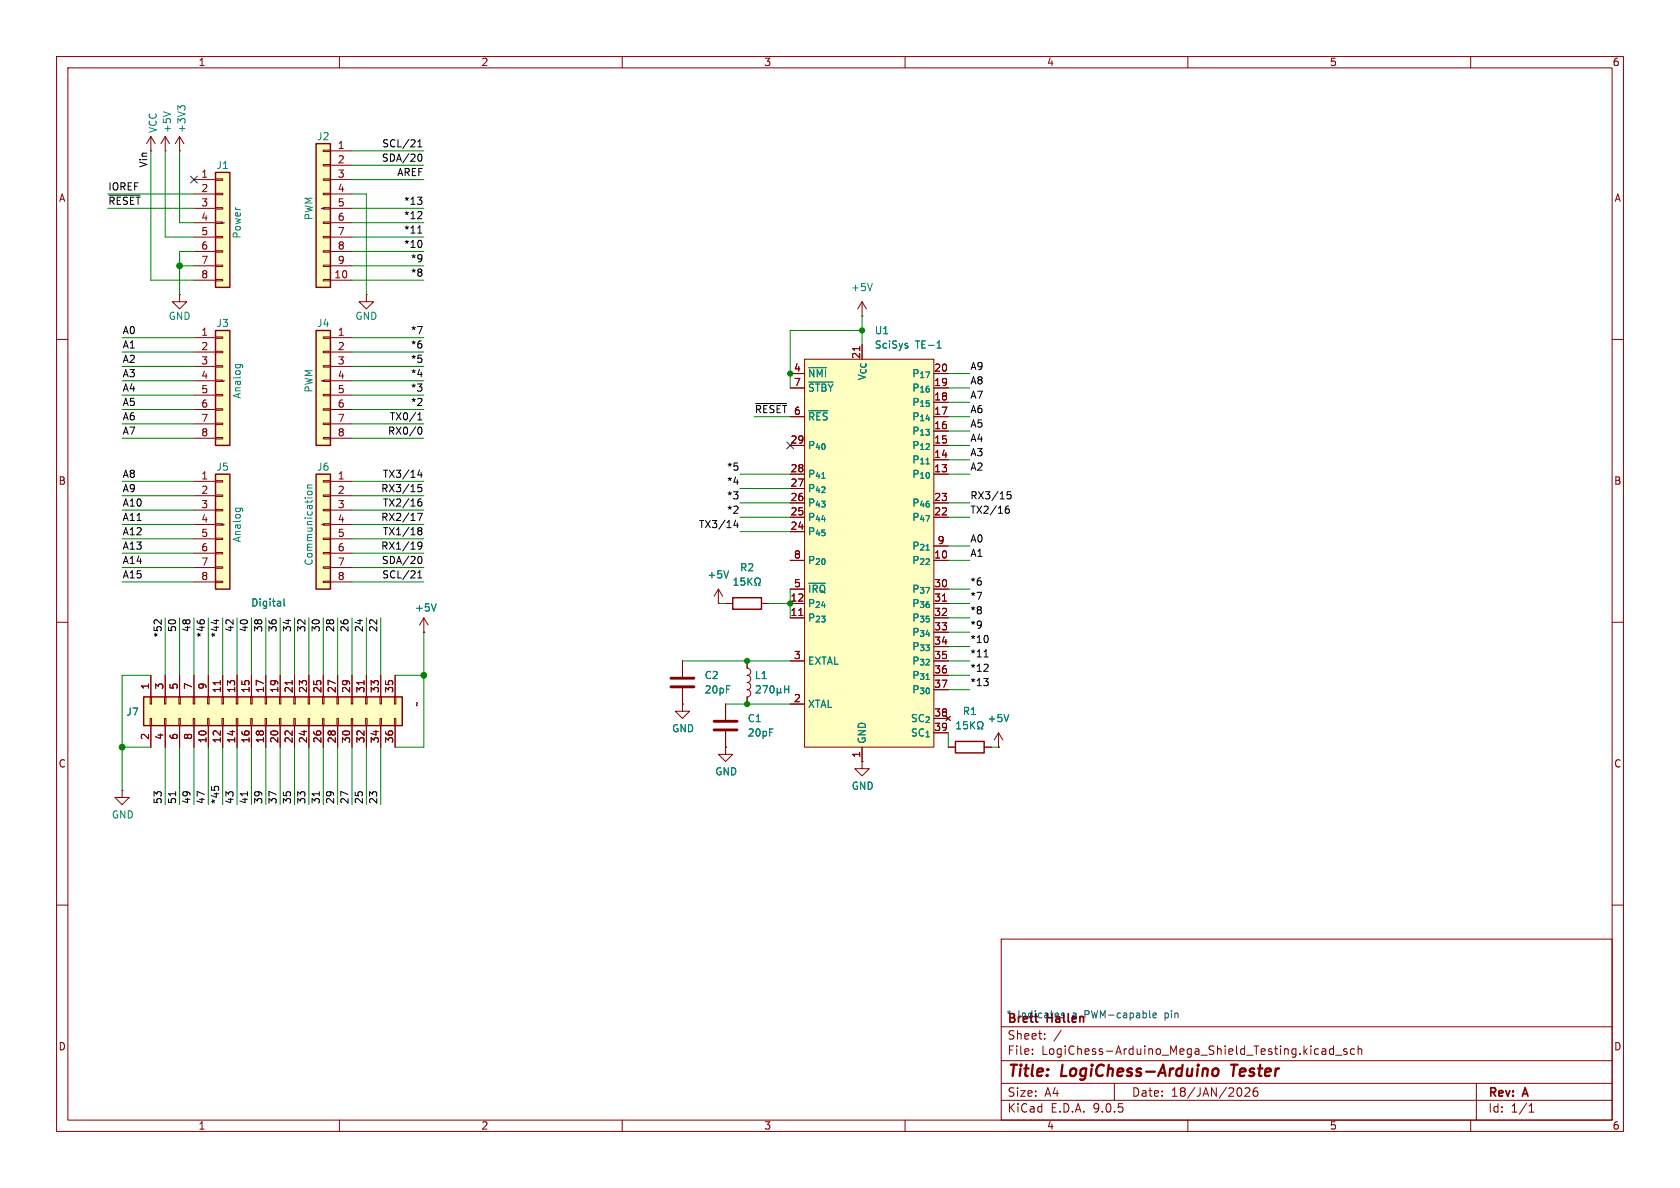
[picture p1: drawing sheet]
<svg xmlns="http://www.w3.org/2000/svg" width="297mm" height="210mm" viewBox="0 0 297 210" stroke-linecap="round" stroke-linejoin="round" font-family="sans-serif">
<defs><g id="words">
<g font-size="2.8" fill="#840000">
<text x="178" y="190.9">Title:</text>
<text x="187.7" y="190.9">LogiChess-Arduino</text>
<text x="218.6" y="190.9">Tester</text>
</g>
<g font-size="2.1" fill="#840000">
<text x="178" y="184">Sheet:</text>
<text x="178" y="186.7">File:</text>
<text x="184.1" y="186.7">LogiChess-Arduino_Mega_Shield_Testing.kicad_sch</text>
<text x="178" y="196.9">KiCad</text>
<text x="178" y="194.1">Size:</text>
<text x="184.7" y="194.1">A4</text>
<text x="185.7" y="196.9">E.D.A.</text>
<text x="193.3" y="196.9">9.0.5</text>
<text x="200" y="194.1">Date:</text>
<text x="207" y="194.1">18/JAN/2026</text>
<text x="263" y="194.3">Rev:</text>
<text x="263" y="196.9">Id:</text>
<text x="267.1" y="196.9">1/1</text>
<text x="269.4" y="194.3">A</text>
</g>
<g font-size="2.1" fill="#0000c2">
<text x="178" y="181.2">Brett</text>
<text x="185.2" y="181.2">Hallen</text>
</g>
<g font-size="1.8" fill="#840000">
<text x="35" y="11.9">1</text>
<text x="85" y="11.9">2</text>
<text x="135" y="11.9">3</text>
<text x="185" y="11.9">4</text>
<text x="235" y="11.9">5</text>
<text x="285" y="11.9">6</text>
<text x="59.6" y="26.4">1</text>
<text x="59.6" y="29">2</text>
<text x="10.3" y="35.9">A</text>
<text x="35.5" y="31.5">1</text>
<text x="35.5" y="34">2</text>
<text x="59.6" y="31.5">3</text>
<text x="59.6" y="34">4</text>
<text x="285.3" y="35.9">A</text>
<text x="35.5" y="36.6">3</text>
<text x="35.5" y="39.1">4</text>
<text x="35.5" y="41.7">5</text>
<text x="59.6" y="36.6">5</text>
<text x="59.6" y="39.1">6</text>
<text x="59.6" y="41.7">7</text>
<text x="35.5" y="44.2">6</text>
<text x="35.5" y="46.7">7</text>
<text x="59.6" y="44.2">8</text>
<text x="59.6" y="46.7">9</text>
<text x="35.5" y="49.3">8</text>
<text x="59" y="49.3">10</text>
<text x="35.5" y="59.4">1</text>
<text x="59.6" y="59.4">1</text>
<text x="35.5" y="62">2</text>
<text x="35.5" y="64.5">3</text>
<text x="59.6" y="62">2</text>
<text x="59.6" y="64.5">3</text>
<text x="140.3" y="65.8">4</text>
<text x="152.1" y="63.5" transform="rotate(-90 152.1 63.5)">21</text>
<text x="165.1" y="65.8">20</text>
<text x="35.5" y="67.1">4</text>
<text x="35.5" y="69.6">5</text>
<text x="59.6" y="67.1">4</text>
<text x="59.6" y="69.6">5</text>
<text x="140.3" y="68.3">7</text>
<text x="153.3" y="67.4" transform="rotate(-90 153.3 67.4)">V_{CC}</text>
<text x="165.1" y="68.3">19</text>
<text x="165.1" y="70.9">18</text>
<text x="35.5" y="72.1">6</text>
<text x="35.5" y="74.7">7</text>
<text x="35.5" y="77.2">8</text>
<text x="59.6" y="72.1">6</text>
<text x="59.6" y="74.7">7</text>
<text x="59.6" y="77.2">8</text>
<text x="140.3" y="73.4">6</text>
<text x="165.1" y="73.4">17</text>
<text x="165.1" y="75.9">16</text>
<text x="139.7" y="78.5">29</text>
<text x="139.7" y="83.6">28</text>
<text x="165.1" y="78.5">15</text>
<text x="165.1" y="81">14</text>
<text x="165.1" y="83.6">13</text>
<text x="10.3" y="85.9">B</text>
<text x="35.5" y="84.8">1</text>
<text x="35.5" y="87.4">2</text>
<text x="35.5" y="89.9">3</text>
<text x="59.6" y="84.8">1</text>
<text x="59.6" y="87.4">2</text>
<text x="59.6" y="89.9">3</text>
<text x="139.7" y="86.1">27</text>
<text x="139.7" y="88.6">26</text>
<text x="165.1" y="88.6">23</text>
<text x="285.3" y="85.9">B</text>
<text x="35.5" y="92.5">4</text>
<text x="35.5" y="95">5</text>
<text x="59.6" y="92.5">4</text>
<text x="59.6" y="95">5</text>
<text x="139.7" y="91.2">25</text>
<text x="139.7" y="93.7">24</text>
<text x="165.1" y="91.2">22</text>
<text x="35.5" y="97.5">6</text>
<text x="35.5" y="100.1">7</text>
<text x="59.6" y="97.5">6</text>
<text x="59.6" y="100.1">7</text>
<text x="140.3" y="98.8">8</text>
<text x="165.1" y="98.8">10</text>
<text x="165.7" y="96.3">9</text>
<text x="35.5" y="102.6">8</text>
<text x="59.6" y="102.6">8</text>
<text x="139.7" y="106.4">12</text>
<text x="140.3" y="103.9">5</text>
<text x="165.1" y="103.9">30</text>
<text x="165.1" y="106.4">31</text>
<text x="139.7" y="109">11</text>
<text x="165.1" y="109">32</text>
<text x="165.1" y="111.5">33</text>
<text x="140.3" y="116.6">3</text>
<text x="165.1" y="114">34</text>
<text x="165.1" y="116.6">35</text>
<text x="165.1" y="119.1">36</text>
<text x="26.4" y="122" transform="rotate(-90 26.4 122)">1</text>
<text x="29" y="122" transform="rotate(-90 29 122)">3</text>
<text x="31.5" y="122" transform="rotate(-90 31.5 122)">5</text>
<text x="34" y="122" transform="rotate(-90 34 122)">7</text>
<text x="36.6" y="122" transform="rotate(-90 36.6 122)">9</text>
<text x="39.1" y="122.6" transform="rotate(-90 39.1 122.6)">11</text>
<text x="41.7" y="122.6" transform="rotate(-90 41.7 122.6)">13</text>
<text x="44.2" y="122.6" transform="rotate(-90 44.2 122.6)">15</text>
<text x="46.7" y="122.6" transform="rotate(-90 46.7 122.6)">17</text>
<text x="49.3" y="122.6" transform="rotate(-90 49.3 122.6)">19</text>
<text x="51.8" y="122.6" transform="rotate(-90 51.8 122.6)">21</text>
<text x="54.4" y="122.6" transform="rotate(-90 54.4 122.6)">23</text>
<text x="56.9" y="122.6" transform="rotate(-90 56.9 122.6)">25</text>
<text x="59.4" y="122.6" transform="rotate(-90 59.4 122.6)">27</text>
<text x="62" y="122.6" transform="rotate(-90 62 122.6)">29</text>
<text x="64.5" y="122.6" transform="rotate(-90 64.5 122.6)">31</text>
<text x="67.1" y="122.6" transform="rotate(-90 67.1 122.6)">33</text>
<text x="69.6" y="122.6" transform="rotate(-90 69.6 122.6)">35</text>
<text x="140.3" y="124.2">2</text>
<text x="165.1" y="121.7">37</text>
<text x="26.4" y="130.9" transform="rotate(-90 26.4 130.9)">2</text>
<text x="29" y="130.9" transform="rotate(-90 29 130.9)">4</text>
<text x="31.5" y="130.9" transform="rotate(-90 31.5 130.9)">6</text>
<text x="34" y="130.9" transform="rotate(-90 34 130.9)">8</text>
<text x="36.6" y="131.5" transform="rotate(-90 36.6 131.5)">10</text>
<text x="39.1" y="131.5" transform="rotate(-90 39.1 131.5)">12</text>
<text x="41.7" y="131.5" transform="rotate(-90 41.7 131.5)">14</text>
<text x="44.2" y="131.5" transform="rotate(-90 44.2 131.5)">16</text>
<text x="46.7" y="131.5" transform="rotate(-90 46.7 131.5)">18</text>
<text x="49.3" y="131.5" transform="rotate(-90 49.3 131.5)">20</text>
<text x="51.8" y="131.5" transform="rotate(-90 51.8 131.5)">22</text>
<text x="54.4" y="131.5" transform="rotate(-90 54.4 131.5)">24</text>
<text x="56.9" y="131.5" transform="rotate(-90 56.9 131.5)">26</text>
<text x="59.4" y="131.5" transform="rotate(-90 59.4 131.5)">28</text>
<text x="62" y="131.5" transform="rotate(-90 62 131.5)">30</text>
<text x="64.5" y="131.5" transform="rotate(-90 64.5 131.5)">32</text>
<text x="67.1" y="131.5" transform="rotate(-90 67.1 131.5)">34</text>
<text x="69.6" y="131.5" transform="rotate(-90 69.6 131.5)">36</text>
<text x="165.1" y="126.7">38</text>
<text x="165.1" y="129.3">39</text>
<text x="10.3" y="135.9">C</text>
<text x="152.1" y="134.1" transform="rotate(-90 152.1 134.1)">1</text>
<text x="285.3" y="135.9">C</text>
<text x="10.3" y="185.9">D</text>
<text x="285.3" y="185.9">D</text>
<text x="35" y="199.9">1</text>
<text x="85" y="199.9">2</text>
<text x="135" y="199.9">3</text>
<text x="185" y="199.9">4</text>
<text x="235" y="199.9">5</text>
<text x="285" y="199.9">6</text>
</g>
<g font-size="1.8" fill="#008484">
<text x="27.9" y="23.6" transform="rotate(-90 27.9 23.6)">VCC</text>
<text x="30.4" y="23.6" transform="rotate(-90 30.4 23.6)">+5V</text>
<text x="33" y="23.6" transform="rotate(-90 33 23.6)">+3V3</text>
<text x="56" y="25">J2</text>
<text x="38.2" y="30.1">J1</text>
<text x="55.5" y="39" transform="rotate(-90 55.5 39)">PWM</text>
<text x="42.8" y="42.3" transform="rotate(-90 42.8 42.3)">Power</text>
<text x="150.4" y="51.7">+5V</text>
<text x="29.7" y="56.7">GND</text>
<text x="38.2" y="58">J3</text>
<text x="56" y="58">J4</text>
<text x="62.7" y="56.7">GND</text>
<text x="154.6" y="59.3">U1</text>
<text x="154.6" y="61.8">SciSys</text>
<text x="161.8" y="61.8">TE-1</text>
<text x="42.8" y="70.6" transform="rotate(-90 42.8 70.6)">Analog</text>
<text x="55.5" y="69.5" transform="rotate(-90 55.5 69.5)">PWM</text>
<text x="142.7" y="66.9">~{NMI}</text>
<text x="142.7" y="69.4">~{STBY}</text>
<text x="161.1" y="66.9">P_{17}</text>
<text x="161.1" y="69.4">P_{16}</text>
<text x="161.1" y="72">P_{15}</text>
<text x="142.7" y="74.5">~{RES}</text>
<text x="161.1" y="74.5">P_{14}</text>
<text x="161.1" y="77.1">P_{13}</text>
<text x="38.2" y="83.4">J5</text>
<text x="56" y="83.4">J6</text>
<text x="142.7" y="79.6">P_{40}</text>
<text x="161.1" y="79.6">P_{12}</text>
<text x="161.1" y="82.1">P_{11}</text>
<text x="142.7" y="84.7">P_{41}</text>
<text x="142.7" y="87.2">P_{42}</text>
<text x="142.7" y="89.8">P_{43}</text>
<text x="161.1" y="84.7">P_{10}</text>
<text x="161.1" y="89.8">P_{46}</text>
<text x="42.8" y="96" transform="rotate(-90 42.8 96)">Analog</text>
<text x="142.7" y="92.3">P_{44}</text>
<text x="142.7" y="94.8">P_{45}</text>
<text x="161.1" y="92.3">P_{47}</text>
<text x="55.5" y="100.1" transform="rotate(-90 55.5 100.1)">Communication</text>
<text x="130.7" y="101.2">R2</text>
<text x="142.7" y="99.9">P_{20}</text>
<text x="161.1" y="97.4">P_{21}</text>
<text x="161.1" y="99.9">P_{22}</text>
<text x="44.3" y="107.4">Digital</text>
<text x="125" y="102.5">+5V</text>
<text x="142.7" y="105">~{IRQ}</text>
<text x="142.7" y="107.5">P_{24}</text>
<text x="161.1" y="105">P_{37}</text>
<text x="161.1" y="107.5">P_{36}</text>
<text x="73.3" y="108.3">+5V</text>
<text x="142.7" y="110.1">P_{23}</text>
<text x="161.1" y="110.1">P_{35}</text>
<text x="161.1" y="112.6">P_{34}</text>
<text x="142.7" y="117.7">EXTAL</text>
<text x="161.1" y="115.2">P_{33}</text>
<text x="161.1" y="117.7">P_{32}</text>
<text x="124.5" y="120.2">C2</text>
<text x="124.5" y="122.8">20pF</text>
<text x="133.4" y="120.2">L1</text>
<text x="142.7" y="125.3">XTAL</text>
<text x="161.1" y="120.2">P_{31}</text>
<text x="161.1" y="122.8">P_{30}</text>
<text x="22.2" y="126.7">J7</text>
<text x="118.7" y="129.6">GND</text>
<text x="132.1" y="127.9">C1</text>
<text x="132.1" y="130.4">20pF</text>
<text x="153.3" y="131.6" transform="rotate(-90 153.3 131.6)">GND</text>
<text x="160.9" y="127.9">SC_{2}</text>
<text x="160.9" y="130.4">SC_{1}</text>
<text x="170.1" y="126.6">R1</text>
<text x="174.5" y="127.9">+5V</text>
<text x="126.3" y="137.3">GND</text>
<text x="150.5" y="139.8">GND</text>
<text x="19.7" y="144.9">GND</text>
</g>
<g font-size="1.8">
<text x="26.1" y="29.7" transform="rotate(-90 26.1 29.7)">Vin</text>
<text x="67.4" y="28.7">SDA/20</text>
<text x="67.5" y="26.1">SCL/21</text>
<text x="19" y="33.8">IOREF</text>
<text x="70.1" y="31.2">AREF</text>
<text x="19" y="36.3">~{RESET}</text>
<text x="71.3" y="41.4">*11</text>
<text x="71.3" y="36.3">*13</text>
<text x="71.3" y="38.8">*12</text>
<text x="71.3" y="43.9">*10</text>
<text x="72.5" y="46.5">*9</text>
<text x="72.5" y="49">*8</text>
<text x="21.6" y="59.2">A0</text>
<text x="72.5" y="59.2">*7</text>
<text x="21.6" y="61.7">A1</text>
<text x="21.6" y="64.2">A2</text>
<text x="72.5" y="61.7">*6</text>
<text x="72.5" y="64.2">*5</text>
<text x="171.4" y="65.5">A9</text>
<text x="21.6" y="66.8">A3</text>
<text x="21.6" y="69.3">A4</text>
<text x="21.6" y="71.9">A5</text>
<text x="72.5" y="71.9">*2</text>
<text x="72.5" y="66.8">*4</text>
<text x="72.5" y="69.3">*3</text>
<text x="171.4" y="68">A8</text>
<text x="171.4" y="70.6">A7</text>
<text x="21.6" y="76.9">A7</text>
<text x="21.6" y="74.4">A6</text>
<text x="68.5" y="76.9">RX0/0</text>
<text x="68.8" y="74.4">TX0/1</text>
<text x="133.3" y="73.1">~{RESET}</text>
<text x="171.4" y="75.7">A5</text>
<text x="171.4" y="73.1">A6</text>
<text x="128.4" y="83.3">*5</text>
<text x="171.4" y="80.7">A3</text>
<text x="171.4" y="83.3">A2</text>
<text x="171.4" y="78.2">A4</text>
<text x="21.6" y="84.6">A8</text>
<text x="21.6" y="87.1">A9</text>
<text x="21.6" y="89.6">A10</text>
<text x="67.3" y="87.1">RX3/15</text>
<text x="67.6" y="84.6">TX3/14</text>
<text x="67.6" y="89.6">TX2/16</text>
<text x="128.4" y="88.4">*3</text>
<text x="128.4" y="85.8">*4</text>
<text x="171.4" y="88.4">RX3/15</text>
<text x="21.6" y="94.7">A12</text>
<text x="21.6" y="92.2">A11</text>
<text x="67.3" y="92.2">RX2/17</text>
<text x="67.6" y="94.7">TX1/18</text>
<text x="123.5" y="93.4">TX3/14</text>
<text x="128.4" y="90.9">*2</text>
<text x="171.4" y="96">A0</text>
<text x="171.4" y="90.9">TX2/16</text>
<text x="21.6" y="99.8">A14</text>
<text x="21.6" y="97.3">A13</text>
<text x="67.3" y="97.3">RX1/19</text>
<text x="67.4" y="99.8">SDA/20</text>
<text x="171.4" y="98.5">A1</text>
<text x="21.6" y="102.3">A15</text>
<text x="67.5" y="102.3">SCL/21</text>
<text x="171.4" y="106.1">*7</text>
<text x="171.4" y="103.6">*6</text>
<text x="28.7" y="112.8" transform="rotate(-90 28.7 112.8)">*52</text>
<text x="31.2" y="111.8" transform="rotate(-90 31.2 111.8)">50</text>
<text x="33.8" y="111.8" transform="rotate(-90 33.8 111.8)">48</text>
<text x="36.3" y="112.8" transform="rotate(-90 36.3 112.8)">*46</text>
<text x="38.8" y="112.8" transform="rotate(-90 38.8 112.8)">*44</text>
<text x="41.4" y="111.8" transform="rotate(-90 41.4 111.8)">42</text>
<text x="43.9" y="111.8" transform="rotate(-90 43.9 111.8)">40</text>
<text x="46.5" y="111.8" transform="rotate(-90 46.5 111.8)">38</text>
<text x="49" y="111.8" transform="rotate(-90 49 111.8)">36</text>
<text x="51.5" y="111.8" transform="rotate(-90 51.5 111.8)">34</text>
<text x="54.1" y="111.8" transform="rotate(-90 54.1 111.8)">32</text>
<text x="56.6" y="111.8" transform="rotate(-90 56.6 111.8)">30</text>
<text x="59.2" y="111.8" transform="rotate(-90 59.2 111.8)">28</text>
<text x="61.7" y="111.8" transform="rotate(-90 61.7 111.8)">26</text>
<text x="64.2" y="111.8" transform="rotate(-90 64.2 111.8)">24</text>
<text x="66.8" y="111.8" transform="rotate(-90 66.8 111.8)">22</text>
<text x="171.4" y="113.8">*10</text>
<text x="171.4" y="108.7">*8</text>
<text x="171.4" y="111.2">*9</text>
<text x="171.4" y="118.8">*12</text>
<text x="171.4" y="116.3">*11</text>
<text x="171.4" y="121.4">*13</text>
<text x="28.7" y="142.2" transform="rotate(-90 28.7 142.2)">53</text>
<text x="31.2" y="142.2" transform="rotate(-90 31.2 142.2)">51</text>
<text x="33.8" y="142.2" transform="rotate(-90 33.8 142.2)">49</text>
<text x="36.3" y="142.2" transform="rotate(-90 36.3 142.2)">47</text>
<text x="38.8" y="142.2" transform="rotate(-90 38.8 142.2)">*45</text>
<text x="41.4" y="142.2" transform="rotate(-90 41.4 142.2)">43</text>
<text x="43.9" y="142.2" transform="rotate(-90 43.9 142.2)">41</text>
<text x="46.5" y="142.2" transform="rotate(-90 46.5 142.2)">39</text>
<text x="49" y="142.2" transform="rotate(-90 49 142.2)">37</text>
<text x="51.5" y="142.2" transform="rotate(-90 51.5 142.2)">35</text>
<text x="54.1" y="142.2" transform="rotate(-90 54.1 142.2)">33</text>
<text x="56.6" y="142.2" transform="rotate(-90 56.6 142.2)">31</text>
<text x="59.2" y="142.2" transform="rotate(-90 59.2 142.2)">29</text>
<text x="61.7" y="142.2" transform="rotate(-90 61.7 142.2)">27</text>
<text x="64.2" y="142.2" transform="rotate(-90 64.2 142.2)">25</text>
<text x="66.8" y="142.2" transform="rotate(-90 66.8 142.2)">23</text>
</g>
<g font-size="1.8" fill="#840084">
<text x="38.8" y="40.2">~</text>
<text x="56.6" y="37.7">~</text>
<text x="38.8" y="68.2">~</text>
<text x="56.6" y="68.2">~</text>
<text x="38.8" y="93.6">~</text>
<text x="56.6" y="93.6">~</text>
<text x="74.5" y="125" transform="rotate(-90 74.5 125)">~</text>
</g>
<g font-size="1.8" fill="#0000c2">
<text x="177.8" y="180.1">*</text>
<text x="179.9" y="180.1">Indicates</text>
<text x="189.7" y="180.1">a</text>
<text x="192" y="180.1">PWM-capable</text>
<text x="206.4" y="180.1">pin</text>
</g>
</g></defs>
<g fill="none" stroke="#840000" stroke-width=".18">
<path d="M10 10h277v190h-277zM12 12h273v186h-273zM60 10v2M110 10v2M160 10v2M210 10v2M260 10v2M10 60h2M285 60h2M10 110h2M285 110h2M10 160h2"/>
<path d="M177 166h108v32h-108zM285 160h2M60 198v2M110 198v2M160 198v2M177 194.5h108M177 191.5h108M177 187.5h108M177 181.5h108M182.5 186.3v.1M182.5 185.5v.1M184.7 183.6v.1"/>
<path d="M184.7 182.8v.1M187.6 182.1l-1.3 2M197 191.5v3M210 198v2M220.1 192.4l.6-.1 .2 .1 .1 .3-1 1.1h1M222.2 192.3a.59 .59 0 0 0-.7 .6v.6l.2 .2 .4 .1 .2-.1 .1-.5-.2-.3h-.4l-.3 .3M233.7 186.2l.2 .2 .5-.1M233.7 185.5h.6l.1 .9M234.4 185.8h-.5l-.2 .2M235.7 185.5l-.4-.1-.3 .3v.4l.2 .2h.5M235.7 184.9v1.5M236.1 186.5h1.1"/>
<path d="M238.1 185.5l-.4-.1-.2 .2 .1 .2 .5 .2v.3h-.6M239.5 185.5l-.5-.1-.3 .3v.4l.2 .2h.6M240.1 185.5l.2-.1 .4 .1v.9M240.1 184.9v1.5M260 198v2M261 191.5v6.5M270.3 196.6h.9M270.3 195.5l.4-.4v1.5"/>
</g>
<path d="M214.5 189.1a.52 .52 0 0 1 .5-.2 .52 .52 0 0 1 .4 .4l-.1 .5a.6 .6 0 0 1-.8 .3M217.6 188.2h1.2M218.2 188.2l-.2 2" fill="none" stroke="#840000" stroke-width=".4"/>
<path d="M55.9 58.4h2.5v20.3h-2.5z" fill="#ffffc2"/>
<path d="M55.9 58.4h2.5v20.3h-2.5zM129.5 105.7h5.1v2h-5.1zM168.9 131.1h5.1v2h-5.1z" fill="none" stroke="#840000" stroke-width=".25"/>
<g fill="none" stroke="#840000" stroke-width=".18">
<path d="M26.7 24.1l-.8 1.3M26.7 24.1l.7 1.3M26.7 24.1v2.6M31.7 26.7h.1M31.7 24.1l-.7 1.3M31.7 24.1l.8 1.3M31.7 24.1v2.6M57.1 59.6h1.3v.2h-1.3zM58.4 59.7h3.8M57.1 62.1h1.3v.3h-1.3zM57.1 64.6h1.3v.3h-1.3zM57.1 67.2h1.3v.2h-1.3z"/>
<path d="M57.1 69.7h1.3v.3h-1.3zM57.1 72.3h1.3v.2h-1.3zM57.1 74.8h1.3v.3h-1.3zM57.1 77.3h1.3v.3h-1.3zM58.4 62.2h3.8M58.4 64.8h3.8M58.4 67.3h3.8M58.4 69.9h3.8M58.4 72.4h3.8M58.4 74.9h3.8M58.4 77.5h3.8M120.6 116.8v2.8"/>
<path d="M127 106.7h.1M127 104.1l-.8 1.3M127 104.1l.8 1.3M127 104.1v2.6M128.3 106.7h1.2M132.1 116.8v1.3a.64 .64 0 0 1 .6 .6 .64 .64 0 0 1-.6 .7 .64 .64 0 0 1 .6 .6 .64 .64 0 0 1-.6 .7 .64 .64 0 0 1 .6 .6 .64 .64 0 0 1-.6 .6 .64 .64 0 0 1 .6 .7 .64 .64 0 0 1-.6 .6M134.6 106.7h1.3M120.6 124.5v1.2h1.3l-1.3 1.3-1.2-1.3h1.2M120.6 124.5h.1M120.6 121.7v2.8M128.3 132.1v1.3h1.2l-1.2 1.2-1.3-1.2h1.3M128.3 132.1h.1"/>
<path d="M128.3 124.5v2.8M128.3 129.3v2.8M132.1 123.2v1.3M152.4 134.6v1.3h1.3l-1.3 1.3-1.3-1.3h1.3M152.4 134.6h.1M167.6 132.1h1.3M174 132.1h1.3"/>
</g>
<g fill="none" stroke="#008484" stroke-width=".18">
<path d="M31.9 19.1l-.5-.4v.8M31.9 18.9l.3-.2h.3l.2 .2M128.8 100.9l-.4 1.3M129.8 103.4h.7M129.8 102.5l.3-.3v1.2M131.6 102.2h-.6v.6l.1-.1h.5l.1 .2-.1 .4-.2 .1-.4-.1M132.2 102.2v1.2M132.4 102.7l.6 .7M133 102.2l-.8 .7M133.4 103.4h.3v-.2a.54 .54 0 0 1-.2-.7 .54 .54 0 0 1 .7-.3 .58 .58 0 0 1-.1 1v.2h.3M133.7 121.4l.5-.2 .2 .4-.8 .9h.8M134.9 121.2h.8l-.5 1.3"/>
<path d="M136.2 121.4l.2-.2a.68 .68 0 0 1 .5 .7 .68 .68 0 0 1-.5 .6l-.2-.1-.1-.4zM137.4 122.3l.2 .2h.2l.2-.2M137.4 121.7v1.2M138 122.3l.2 .2M138 121.7v.6M138.7 121.2v1.3M138.7 121.8h.7M139.4 121.2v1.3M169.1 128.8h.7M169.1 127.9l.4-.3v1.2M171 127.6h-.6l-.1 .6 .2-.1h.4l.2 .2-.1 .4-.2 .1-.5-.1M171.6 127.6v1.2"/>
<path d="M171.8 128.1l.5 .7M172.3 127.6l-.7 .7M172.8 128.8h.3v-.2a.54 .54 0 0 1-.3-.7 .54 .54 0 0 1 .8-.3 .58 .58 0 0 1-.1 1v.2h.3"/>
</g>
<path d="M118.6 119.9h4.1M118.6 121.4h4.1M126.2 127.5h4.1M126.2 129h4.1" fill="none" stroke="#840000" stroke-width=".51"/>
<path d="M142.2 63.5h22.9v68.6h-22.9z" fill="#ffffc2"/>
<g fill="none" stroke="#840000" stroke-width=".18">
<path d="M152.4 55.9h.1M152.4 53.3v2.6M152.4 53.3l-.8 1.3M152.4 53.3l.8 1.3M139.7 66h2.5M139.7 68.6h2.5M139.7 73.7h2.5M139.7 78.7h2.5M142.2 63.5h22.9v68.6h-22.9zM165.1 66h2.5M165.1 68.6h2.5M165.1 73.7h2.5"/>
<path d="M165.1 78.7h2.5M165.1 71.1h2.5M165.1 76.2h2.5M139.7 83.8h2.5M139.7 86.4h2.5M139.7 88.9h2.5M139.7 91.4h2.5M139.7 94h2.5M139.7 99.1h2.5M165.1 83.8h2.5M165.1 88.9h2.5M165.1 91.4h2.5"/>
<path d="M165.1 99.1h2.5M165.1 81.3h2.5M165.1 96.5h2.5M74.9 111.8h.1M74.9 109.2l-.7 1.3M74.9 109.2l.8 1.3M74.9 109.2v2.6M139.7 104.1h2.5M139.7 106.7h2.5M139.7 109.2h2.5M139.7 116.8h2.5M141.2 108.8h.7"/>
<path d="M165.1 104.1h2.5M165.1 106.7h2.5M165.1 109.2h2.5M165.1 116.8h2.5M165.1 111.8h2.5M165.1 114.3h2.5M165.1 119.4h2.5M166.6 106.3h.7M139.7 124.5h2.5M152.4 132.1v2.5M165.1 121.9h2.5M165.1 127h2.5"/>
<path d="M165.1 129.5h2.5M167.3 126.6l.7 .8M168 126.6l-.7 .8"/>
</g>
<path d="M154.2 50.1l-.4 1.3M143 65h3.1M143 67.5h4.3M143 72.6h3.3M160.5 61.2v.3M165.7 61.5h.7M165.9 60.5l.1-.2v1.2M77.1 106.7l-.4 1.3M143 103.1h2.9" fill="none" stroke="#008484" stroke-width=".18"/>
<path d="M38.1 83.8h2.5v20.3h-2.5z" fill="#ffffc2"/>
<path d="M38.1 83.8h2.5v20.3h-2.5z" fill="none" stroke="#840000" stroke-width=".25"/>
<g fill="none" stroke="#840000" stroke-width=".18">
<path d="M29.2 26.7h.1M29.2 24.1l-.8 1.3M29.2 24.1l.8 1.3M29.2 24.1v2.6M34.3 85.1h3.8M34.3 87.6h3.8M34.3 90.2h3.8M34.3 92.7h3.8M34.3 95.3h3.8M34.3 97.8h3.8M38.1 85h1.3v.2h-1.3zM38.1 87.5h1.3v.3h-1.3z"/>
<path d="M38.1 90h1.3v.3h-1.3zM38.1 92.6h1.3v.2h-1.3zM38.1 95.1h1.3v.3h-1.3zM38.1 97.7h1.3v.2h-1.3zM34.3 100.3h3.8M34.3 102.9h3.8M38.1 100.2h1.3v.3h-1.3zM38.1 102.7h1.3v.3h-1.3zM176.5 132.1h.1M176.5 129.5l-.7 1.3M176.5 129.5l.8 1.3M176.5 129.5v2.6"/>
</g>
<path d="M28.9 19.8l1.2 .4M41.6 89.8h1.1l.2 .3M41.7 89.8l-.1 .4M42.4 89.8l.1 .4M178.3 126.3l-.4 1.3" fill="none" stroke="#008484" stroke-width=".18"/>
<path d="M55.9 83.8h2.5v20.3h-2.5z" fill="#ffffc2"/>
<path d="M55.9 83.8h2.5v20.3h-2.5z" fill="none" stroke="#840000" stroke-width=".25"/>
<g fill="none" stroke="#840000" stroke-width=".18">
<path d="M57.1 85h1.3v.2h-1.3zM57.1 87.5h1.3v.3h-1.3zM57.1 90h1.3v.3h-1.3zM57.1 92.6h1.3v.2h-1.3zM57.1 95.1h1.3v.3h-1.3zM57.1 97.7h1.3v.2h-1.3zM58.4 85.1h3.8M58.4 87.6h3.8M58.4 90.2h3.8M58.4 92.7h3.8M58.4 95.3h3.8M58.4 97.8h3.8"/>
<path d="M57.1 100.2h1.3v.3h-1.3zM57.1 102.7h1.3v.3h-1.3zM58.4 100.3h3.8M58.4 102.9h3.8"/>
</g>
<path d="M54.3 86.3h.9M54.4 87.4l-.1-.3 .3-.3 .5 .1v.5M55.2 85.7l-.8 .1-.1 .3 .2 .2" fill="none" stroke="#008484" stroke-width=".18"/>
<path d="M38.1 30.5h2.5v20.3h-2.5z" fill="#ffffc2"/>
<path d="M38.1 30.5h2.5v20.3h-2.5z" fill="none" stroke="#840000" stroke-width=".25"/>
<g fill="none" stroke="#840000" stroke-width=".18">
<path d="M34.3 31.8h3.8M34.3 34.3h3.8M34.3 36.8h3.8M34.3 39.4h3.8M38.1 31.6h1.3v.3h-1.3zM38.1 34.2h1.3v.2h-1.3zM38.1 36.7h1.3v.3h-1.3zM38.1 39.2h1.3v.3h-1.3zM31.7 52.1v1.2h1.3l-1.3 1.3-1.2-1.3h1.2M31.7 52.1h.1M34.3 41.9h3.8M34.3 44.5h3.8"/>
<path d="M34.3 47h3.8M34.3 49.5h3.8M38.1 41.8h1.3v.2h-1.3zM38.1 44.3h1.3v.3h-1.3zM38.1 46.9h1.3v.2h-1.3zM38.1 49.4h1.3v.3h-1.3z"/>
</g>
<path d="M38.1 58.4h2.5v20.3h-2.5z" fill="#ffffc2"/>
<path d="M38.1 58.4h2.5v20.3h-2.5z" fill="none" stroke="#840000" stroke-width=".25"/>
<g fill="none" stroke="#840000" stroke-width=".18">
<path d="M34.3 59.7h3.8M38.1 59.6h1.3v.2h-1.3zM64.8 52.1v1.2h1.2l-1.2 1.3-1.3-1.3h1.3M64.8 52.1h.1M34.3 62.2h3.8M34.3 64.8h3.8M34.3 67.3h3.8M34.3 69.9h3.8M34.3 72.4h3.8M34.3 74.9h3.8M34.3 77.5h3.8M38.1 62.1h1.3v.3h-1.3z"/>
<path d="M38.1 64.6h1.3v.3h-1.3zM38.1 67.2h1.3v.2h-1.3zM38.1 69.7h1.3v.3h-1.3zM38.1 72.3h1.3v.2h-1.3zM38.1 74.8h1.3v.3h-1.3zM38.1 77.3h1.3v.3h-1.3z"/>
</g>
<path d="M41.6 64.4h1.1l.2 .3M41.7 64.4l-.1 .4M42.4 64.4l.1 .4" fill="none" stroke="#008484" stroke-width=".18"/>
<path d="M55.9 25.4h2.5v25.4h-2.5z" fill="#ffffc2"/>
<path d="M55.9 25.4h2.5v25.4h-2.5z" fill="none" stroke="#840000" stroke-width=".25"/>
<g fill="none" stroke="#840000" stroke-width=".18">
<path d="M57.1 26.5h1.3v.3h-1.3zM57.1 29.1h1.3v.2h-1.3zM57.1 31.6h1.3v.3h-1.3zM57.1 34.2h1.3v.2h-1.3zM57.1 36.7h1.3v.3h-1.3zM57.1 39.2h1.3v.3h-1.3zM58.4 26.7h3.8M58.4 29.2h3.8M58.4 31.8h3.8M58.4 34.3h3.8M58.4 36.8h3.8M58.4 39.4h3.8"/>
<path d="M57.1 41.8h1.3v.2h-1.3zM57.1 44.3h1.3v.3h-1.3zM57.1 46.9h1.3v.2h-1.3zM57.1 49.4h1.3v.3h-1.3zM58.4 41.9h3.8M58.4 44.5h3.8M58.4 47h3.8M58.4 49.5h3.8M21.6 139.7v1.3h1.3l-1.3 1.2-1.3-1.2h1.3M21.6 139.7h.1"/>
</g>
<path d="M25.4 123.2h45.7v5.1h-45.7z" fill="#ffffc2"/>
<path d="M25.4 123.2h45.7v5.1h-45.7z" fill="none" stroke="#840000" stroke-width=".25"/>
<g fill="none" stroke="#840000" stroke-width=".18">
<path d="M139.7 66h2.5M139.7 68.6h2.5M139.7 73.7h2.5M139.7 78.7h2.5M165.1 66h2.5M165.1 68.6h2.5M165.1 73.7h2.5M165.1 78.7h2.5M165.1 71.1h2.5M165.1 76.2h2.5M139.7 83.8h2.5M139.7 86.4h2.5"/>
<path d="M139.7 88.9h2.5M139.7 91.4h2.5M139.7 94h2.5M139.7 99.1h2.5M165.1 83.8h2.5M165.1 88.9h2.5M165.1 91.4h2.5M165.1 99.1h2.5M165.1 81.3h2.5M165.1 96.5h2.5M26.7 119.4v3.8M29.2 119.4v3.8"/>
<path d="M31.7 119.4v3.8M34.3 119.4v3.8M36.8 119.4v3.8M39.4 119.4v3.8M41.9 119.4v3.8M44.4 119.4v3.8M47 119.4v3.8M49.5 119.4v3.8M52.1 119.4v3.8M54.6 119.4v3.8M57.1 119.4v3.8M59.7 119.4v3.8"/>
<path d="M62.2 119.4v3.8M64.8 119.4v3.8M67.3 119.4v3.8M69.8 119.4v3.8M74.9 111.8h.1M120.6 116.8v2.8M127 106.7h.1M128.3 106.7h1.2M132.1 116.8v1.3M134.6 106.7h1.3M139.7 104.1h2.5M139.7 106.7h2.5"/>
<path d="M139.7 109.2h2.5M139.7 116.8h2.5M141.2 108.8h.7M165.1 104.1h2.5M165.1 106.7h2.5M165.1 109.2h2.5M165.1 116.8h2.5M165.1 111.8h2.5M165.1 114.3h2.5M165.1 119.4h2.5M166.6 106.3h.7M26.5 123.2h.3v1.3h-.3z"/>
<path d="M26.5 127h.3v1.3h-.3zM26.7 128.3v3.8M29.1 123.2h.2v1.3h-.2zM29.1 127h.2v1.3h-.2zM29.2 128.3v3.8M31.6 123.2h.3v1.3h-.3zM31.6 127h.3v1.3h-.3zM31.7 128.3v3.8M34.2 123.2h.2v1.3h-.2zM34.2 127h.2v1.3h-.2zM34.3 128.3v3.8M36.7 123.2h.3v1.3h-.3z"/>
<path d="M36.7 127h.3v1.3h-.3zM36.8 128.3v3.8M39 120.3v.7M39.2 123.2h.3v1.3h-.3zM39.2 127h.3v1.3h-.3zM39.4 128.3v3.8M41.8 123.2h.2v1.3h-.2zM41.8 127h.2v1.3h-.2zM41.9 128.3v3.8M44.3 123.2h.3v1.3h-.3zM44.3 127h.3v1.3h-.3zM44.4 128.3v3.8"/>
<path d="M46.9 123.2h.2v1.3h-.2zM46.9 127h.2v1.3h-.2zM47 128.3v3.8M49.4 123.2h.3v1.3h-.3zM49.4 127h.3v1.3h-.3zM49.5 128.3v3.8M51.7 120.3v.7M51.9 123.2h.3v1.3h-.3zM51.9 127h.3v1.3h-.3zM52.1 128.3v3.8M54.5 123.2h.2v1.3h-.2zM54.5 127h.2v1.3h-.2z"/>
<path d="M54.6 128.3v3.8M57 123.2h.3v1.3h-.3zM57 127h.3v1.3h-.3zM57.1 128.3v3.8M59.6 123.2h.2v1.3h-.2zM59.6 127h.2v1.3h-.2zM59.7 128.3v3.8M62.1 123.2h.3v1.3h-.3zM62.1 127h.3v1.3h-.3zM62.2 128.3v3.8M64.4 120.3v.7M64.6 123.2h.3v1.3h-.3z"/>
<path d="M64.6 127h.3v1.3h-.3zM64.8 128.3v3.8M67.2 123.2h.2v1.3h-.2zM67.2 127h.2v1.3h-.2zM67.3 128.3v3.8M69.7 123.2h.3v1.3h-.3zM69.7 127h.3v1.3h-.3zM69.8 128.3v3.8M120.6 124.5h.1M120.6 121.7v2.8M128.3 132.1h.1M128.3 124.5v2.8"/>
<path d="M128.3 129.3v2.8M132.1 123.2v1.3M139.7 124.5h2.5M152.4 134.6h.1M152.4 132.1v2.5M165.1 121.9h2.5M165.1 127h2.5M165.1 129.5h2.5M167.3 126.6l.7 .8M167.6 132.1h1.3M168 126.6l-.7 .8M174 132.1h1.3"/>
<path d="M176.5 132.1h.1"/>
</g>
<g fill="none" stroke="#008484" stroke-width=".18">
<path d="M143 65h3.1M143 67.5h4.3M143 72.6h3.3M160.5 61.2v.3M165.7 61.5h.7M165.9 60.5l.1-.2v1.2M50.2 105.9v1.1l.2 .1M77.1 106.7l-.4 1.3M128.8 100.9l-.4 1.3M129.8 103.4h.7M129.8 102.5l.3-.3v1.2M131.6 102.2h-.6v.6l.1-.1h.5l.1 .2-.1 .4-.2 .1-.4-.1"/>
<path d="M132.2 102.2v1.2M132.4 102.7l.6 .7M133 102.2l-.8 .7M133.4 103.4h.3v-.2a.54 .54 0 0 1-.2-.7 .54 .54 0 0 1 .7-.3 .58 .58 0 0 1-.1 1v.2h.3M143 103.1h2.9M133.7 121.4l.5-.2 .2 .4-.8 .9h.8M134.9 121.2h.8l-.5 1.3M136.2 121.4l.2-.2a.68 .68 0 0 1 .5 .7 .68 .68 0 0 1-.5 .6l-.2-.1-.1-.4zM137.4 122.3l.2 .2h.2l.2-.2M137.4 121.7v1.2M138 122.3l.2 .2M138 121.7v.6"/>
<path d="M138.7 121.2v1.3M138.7 121.8h.7M139.4 121.2v1.3M169.1 128.8h.7M169.1 127.9l.4-.3v1.2M171 127.6h-.6l-.1 .6 .2-.1h.4l.2 .2-.1 .4-.2 .1-.5-.1M171.6 127.6v1.2M171.8 128.1l.5 .7M172.3 127.6l-.7 .7M172.8 128.8h.3v-.2a.54 .54 0 0 1-.3-.7 .54 .54 0 0 1 .8-.3 .58 .58 0 0 1-.1 1v.2h.3M178.3 126.3l-.4 1.3"/>
</g>
<g fill="none" stroke="#000" stroke-width=".18">
<path d="M19.3 34.5h5.5M73.8 34.9h.8l-.4 .4M73.8 38.7h.8M73.9 25.1l.3-.4v1.3M73.9 26h.7M74 27.3l.2-.1a.68 .68 0 0 1 .4 .7 .68 .68 0 0 1-.4 .6l-.2-.1M74.5 35.5v.5M74.5 37.5v.4M73.9 41.2h.7M74.5 42.7v.8M73.9 74.2h.7M73.9 73.3l.3-.3v1.2"/>
<path d="M73.9 75.7l.3-.2a.68 .68 0 0 1 .4 .6 .68 .68 0 0 1-.4 .7l-.3-.3M133.6 71.3h5.5M73.8 90.7h.8l-.5 1.3M74 98.4h.2a.68 .68 0 0 1 .4 .6 .68 .68 0 0 1-.4 .6h-.2M74.1 93.8l-.2-.2 .2-.3h.2l.3 .2-.3 .3M74.1 93.8l-.2 .3v.3l.2 .1h.4l.1-.2v-.2l-.3-.3M74.1 93.8h.2M74.2 83.1l-.3 .9h.7M74.5 88.2l-.4 .1a.86 .86 0 0 0 0 1.2l.4-.2 .1-.4-.3-.2h-.2l-.2 .2M74.5 83.5v.9M74.5 85.7h-.6v.6l.1-.2 .5 .1 .1 .2-.1 .4-.2 .1-.4-.1M74.6 96.4l-.3 .2-.3-.1-.1-.1 .1-.5 .3-.1 .2 .1a.84 .84 0 0 1-.3 1.2h-.2"/>
<path d="M130 91.9l-.3 1h.8M130.3 92.4v.9M178.3 89.5h-.3a.86 .86 0 0 0 0 1.2l.4-.1v-.4l-.2-.2h-.2l-.3 .2M178.7 86.9h-.6l-.1 .6 .2-.1 .4 .1 .1 .2v.4l-.2 .1-.5-.1M27.4 109.6h.4M28.5 109.6v.7M35.5 109.6h.5M38.2 109.5v.8M73.9 101.3l.3-.4v1.3M73.9 102.2h.7M173.9 118.7h.8M173.9 119.9h.8l-.4 .5"/>
<path d="M174 116.1h.7M174.6 117.5v.5M174.6 112.6v.8M31 140v.7M38 139.1h.5M43.7 140v.7M56.4 140v.7M174.6 120.6v.5"/>
</g>
<g fill="none" stroke="#008400" stroke-width=".18">
<path d="M19 36.8h15.3M19 34.3h15.3M26.7 26.7v22.8h7.6M29.2 26.7v15.2h5.1M31.7 26.7v12.7h2.6M62.2 36.8h12.7M62.2 34.3h2.6v17.8M62.2 39.4h12.7M62.2 29.2h12.7M62.2 31.8h12.7M62.2 26.7h12.7M21.6 59.7h12.7"/>
<path d="M31.7 47h2.6M34.3 44.5h-2.6v7.6M62.2 49.5h12.7M62.2 44.5h12.7M62.2 47h12.7M62.2 59.7h12.7M62.2 41.9h12.7M152.4 58.4h-12.7v10.2M152.4 55.9v5.1M21.6 72.4h12.7M21.6 77.5h12.7M21.6 69.9h12.7"/>
<path d="M21.6 67.3h12.7M21.6 64.8h12.7M21.6 62.2h12.7M21.6 74.9h12.7M62.2 72.4h12.7M62.2 77.5h12.7M62.2 69.9h12.7M62.2 67.3h12.7M62.2 64.8h12.7M62.2 62.2h12.7M62.2 74.9h12.7M133.3 73.7h6.4"/>
<path d="M167.6 78.7h3.8M167.6 73.7h3.8M167.6 68.6h3.8M167.6 66h3.8M167.6 76.2h3.8M167.6 71.1h3.8M21.6 87.6h12.7M21.6 90.2h12.7M21.6 85.1h12.7M21.6 95.3h12.7M21.6 92.7h12.7M21.6 97.8h12.7"/>
<path d="M62.2 87.6h12.7M62.2 90.2h12.7M62.2 85.1h12.7M62.2 95.3h12.7M62.2 92.7h12.7M62.2 97.8h12.7M130.8 91.4h8.9M130.8 88.9h8.9M130.8 86.4h8.9M130.8 83.8h8.9M130.8 94h8.9M167.6 81.3h3.8"/>
<path d="M167.6 91.4h3.8M167.6 88.9h3.8M167.6 83.8h3.8M167.6 96.5h3.8M167.6 99.1h3.8M21.6 102.9h12.7M21.6 100.3h12.7M26.7 119.4h-5.1v20.3M29.2 109.2v10.2M31.7 109.2v10.2M34.3 109.2v10.2M36.8 109.2v10.2"/>
<path d="M39.4 109.2v10.2M41.9 109.2v10.2M44.4 109.2v10.2M47 109.2v10.2M49.5 109.2v10.2M52.1 109.2v10.2M54.6 109.2v10.2M57.1 109.2v10.2M59.7 109.2v10.2M62.2 109.2v10.2M62.2 102.9h12.7M62.2 100.3h12.7"/>
<path d="M64.8 109.2v10.2M67.3 109.2v10.2M69.8 119.4h5.1M74.9 111.8v20.3h-5.1M120.6 116.8h19.1M127 106.7h1.3M135.9 106.7h3.8M139.7 104.1v5.1M167.6 119.4h3.8M167.6 116.8h3.8M167.6 106.7h3.8M167.6 111.8h3.8"/>
<path d="M167.6 109.2h3.8M167.6 104.1h3.8M167.6 114.3h3.8M21.6 132.1h5.1M29.2 132.1v10.1M31.7 132.1v10.1M34.3 132.1v10.1M36.8 132.1v10.1M39.4 132.1v10.1M41.9 132.1v10.1M44.4 132.1v10.1M47 132.1v10.1"/>
<path d="M49.5 132.1v10.1M52.1 132.1v10.1M54.6 132.1v10.1M57.1 132.1v10.1M59.7 132.1v10.1M62.2 132.1v10.1M64.8 132.1v10.1M67.3 132.1v10.1M128.3 124.5h11.4M167.6 121.9h3.8M167.6 129.5v2.6M175.3 132.1h1.2"/>
</g>
<path d="M33.7 31.1l1.2 1.3M34.9 31.1l-1.2 1.3M139.1 78.1l1.2 1.2M140.3 78.1l-1.2 1.2" fill="none" stroke="#000084" stroke-width=".18"/>
<path d="M203.8 179.5l.6-.1v-.3h-.4l-.2 .2 .1 .6h.5" fill="none" stroke="#0000c2" stroke-width=".18"/>
<g fill="#008400" stroke="#008400" stroke-width=".18">
<circle cx="21.6" cy="132.1" r=".51"/>
<circle cx="31.8" cy="47" r=".51"/>
<circle cx="74.9" cy="119.4" r=".51"/>
<circle cx="152.4" cy="58.4" r=".46"/>
<circle cx="139.7" cy="66" r=".46"/>
<circle cx="139.7" cy="106.7" r=".46"/>
<circle cx="132.1" cy="116.8" r=".46"/>
<circle cx="132.1" cy="124.5" r=".46"/>
</g>
<use href="#words"/>
</svg>
